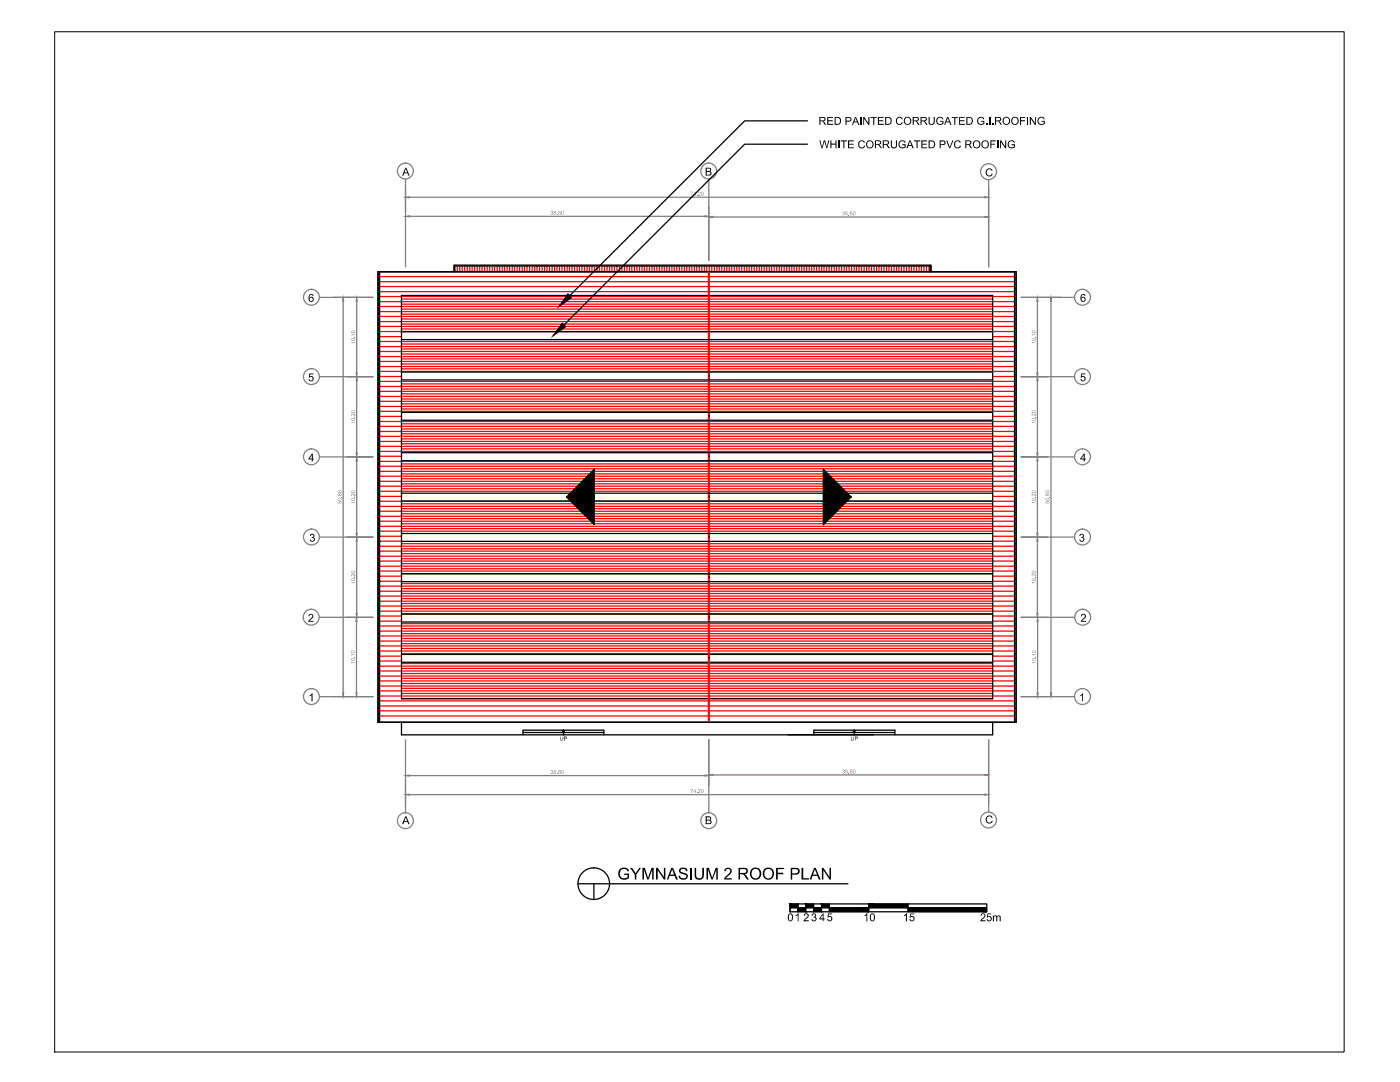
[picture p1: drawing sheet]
<svg xmlns="http://www.w3.org/2000/svg" width="279mm" height="216mm" viewBox="0 0 279 216" stroke-linecap="round" stroke-linejoin="round" font-family="sans-serif">
<!-- layer: draft -->
<g fill="none" stroke="#000" stroke-width=".25">
<path d="M75.4 54.2h127.4v89.9h-127.4zM75.5 54.3v89.8h127.3v-89.8M75.8 54.3v89.8M80.1 59h118v80.4h-118zM90.6 52.9h95.2M90.6 53.1v1.1M90.8 53.1h94.8M185.8 53.1v1.1M202.5 54.3v89.8M80.1 75.8h61.3M80.1 74.2h61.3M80.1 67.8h61.3"/>
<path d="M80.1 66.2h61.3M141.5 75.8h56.6M141.5 74.2h56.6M141.5 67.8h56.6M141.5 66.2h56.6M80.1 100h61.3M80.1 98.4h61.3M80.1 91.9h61.3M80.1 90.3h61.3M80.1 83.8h61.3M80.1 82.3h61.3M141.5 100h56.6"/>
<path d="M141.5 98.4h56.6M141.5 91.9h56.6M141.5 90.3h56.6M141.5 83.8h56.6M141.5 82.3h56.6M80.1 116.1h118M80.1 114.5h118M80.1 108h61.3M80.1 106.5h61.3M141.5 108h56.6M141.5 106.5h56.6M80.1 132.2h118"/>
<path d="M80.1 130.6h118M80.1 122.5h118M80.1 124.1h118M80.1 144.1v2.5h118v-2.5M104.4 146.6v-.9h16.1v.9M104.4 146.2h16.1M112.2 145.9l.3-.2v.9v-.9l.2 .2M162.4 146.6v-.9h16.2v.9M162.4 146.2h16.2M170.3 145.9l.2-.2v.9M170.5 145.7l.2 .2"/>
</g>
<!-- layer: WALL -->
<g fill="none" stroke="#f00" stroke-width=".25">
<path d="M75.8 59.2h65.6M75.8 58.2h65.6M75.8 57.2h65.6M75.8 56.2h65.6M75.8 55.2h65.6M80.1 59.7h61.3M91.3 53.1v1.1M91.8 53.1v1.1M92.2 53.1v1.1M92.7 53.1v1.1M93.2 53.1v1.1M93.8 53.1v1.1"/>
<path d="M94.2 53.1v1.1M94.7 53.1v1.1M95.2 53.1v1.1M95.7 53.1v1.1M96.2 53.1v1.1M96.7 53.1v1.1M97.2 53.1v1.1M97.7 53.1v1.1M98.2 53.1v1.1M98.7 53.1v1.1M99.2 53.1v1.1M99.7 53.1v1.1"/>
<path d="M100.2 53.1v1.1M100.7 53.1v1.1M101.2 53.1v1.1M101.7 53.1v1.1M102.2 53.1v1.1M102.7 53.1v1.1M103.2 53.1v1.1M103.7 53.1v1.1M104.2 53.1v1.1M104.7 53.1v1.1M105.2 53.1v1.1M105.7 53.1v1.1"/>
<path d="M106.2 53.1v1.1M106.7 53.1v1.1M107.2 53.1v1.1M107.7 53.1v1.1M108.2 53.1v1.1M108.7 53.1v1.1M109.2 53.1v1.1M109.7 53.1v1.1M110.2 53.1v1.1M110.7 53.1v1.1M111.2 53.1v1.1M111.7 53.1v1.1"/>
<path d="M112.2 53.1v1.1M112.7 53.1v1.1M113.2 53.1v1.1M113.7 53.1v1.1M114.2 53.1v1.1M114.7 53.1v1.1M115.2 53.1v1.1M115.6 53.1v1.1M116.1 53.1v1.1M116.7 53.1v1.1M117.2 53.1v1.1M117.6 53.1v1.1"/>
<path d="M118.1 53.1v1.1M118.6 53.1v1.1M119.2 53.1v1.1M119.6 53.1v1.1M120.1 53.1v1.1M120.6 53.1v1.1M121.1 53.1v1.1M121.7 53.1v1.1M122.1 53.1v1.1M122.6 53.1v1.1M123.1 53.1v1.1M123.6 53.1v1.1"/>
<path d="M124.1 53.1v1.1M124.6 53.1v1.1M125.1 53.1v1.1M125.6 53.1v1.1M126.1 53.1v1.1M126.6 53.1v1.1M127.1 53.1v1.1M127.6 53.1v1.1M128.1 53.1v1.1M128.6 53.1v1.1M129.1 53.1v1.1M129.6 53.1v1.1"/>
<path d="M130.1 53.1v1.1M130.6 53.1v1.1M131.1 53.1v1.1M131.6 53.1v1.1M132.1 53.1v1.1M132.6 53.1v1.1M133.1 53.1v1.1M133.6 53.1v1.1M134.1 53.1v1.1M134.6 53.1v1.1M135.1 53.1v1.1M135.6 53.1v1.1"/>
<path d="M136.1 53.1v1.1M136.6 53.1v1.1M137.1 53.1v1.1M137.6 53.1v1.1M138.1 53.1v1.1M138.6 53.1v1.1M139.1 53.1v1.1M139.6 53.1v1.1M140.1 53.1v1.1M140.6 53.1v1.1M141 53.1v1.1M141.4 54.3v89.4"/>
<path d="M141.5 54.3v89.4M141.5 59.7h56.6M141.5 59.2h61M141.5 58.2h61M141.5 57.2h61M141.5 56.2h61M141.5 55.2h61M141.5 53.1v90.6M142.1 53.1v1.1M142.6 53.1v1.1M143.1 53.1v1.1M143.5 53.1v1.1"/>
<path d="M144 53.1v1.1M144.6 53.1v1.1M145.1 53.1v1.1M145.5 53.1v1.1M146 53.1v1.1M146.5 53.1v1.1M147.1 53.1v1.1M147.5 53.1v1.1M148 53.1v1.1M148.5 53.1v1.1M149 53.1v1.1M149.5 53.1v1.1"/>
<path d="M150 53.1v1.1M150.5 53.1v1.1M151 53.1v1.1M151.5 53.1v1.1M152 53.1v1.1M152.5 53.1v1.1M153 53.1v1.1M153.5 53.1v1.1M154 53.1v1.1M154.5 53.1v1.1M155 53.1v1.1M155.5 53.1v1.1"/>
<path d="M156 53.1v1.1M156.5 53.1v1.1M157 53.1v1.1M157.5 53.1v1.1M158 53.1v1.1M158.5 53.1v1.1M159 53.1v1.1M159.5 53.1v1.1M160 53.1v1.1M160.5 53.1v1.1M161 53.1v1.1M161.5 53.1v1.1"/>
<path d="M162 53.1v1.1M162.5 53.1v1.1M163 53.1v1.1M163.5 53.1v1.1M164 53.1v1.1M164.5 53.1v1.1M165 53.1v1.1M165.5 53.1v1.1M166 53.1v1.1M166.5 53.1v1.1M166.9 53.1v1.1M167.5 53.1v1.1"/>
<path d="M168 53.1v1.1M168.5 53.1v1.1M168.9 53.1v1.1M169.4 53.1v1.1M170 53.1v1.1M170.5 53.1v1.1M170.9 53.1v1.1M171.4 53.1v1.1M171.9 53.1v1.1M172.5 53.1v1.1M173 53.1v1.1M173.4 53.1v1.1"/>
<path d="M173.9 53.1v1.1M174.4 53.1v1.1M174.9 53.1v1.1M175.4 53.1v1.1M175.9 53.1v1.1M176.4 53.1v1.1M176.9 53.1v1.1M177.4 53.1v1.1M177.9 53.1v1.1M178.4 53.1v1.1M178.9 53.1v1.1M179.4 53.1v1.1"/>
<path d="M179.9 53.1v1.1M180.4 53.1v1.1M180.9 53.1v1.1M181.4 53.1v1.1M181.9 53.1v1.1M182.4 53.1v1.1M182.9 53.1v1.1M183.4 53.1v1.1M183.9 53.1v1.1M184.4 53.1v1.1M184.9 53.1v1.1M185.4 53.1v1.1"/>
<path d="M75.8 79.1h65.6M75.8 78.1h65.6M75.8 77.1h65.6M75.8 76.1h65.6M75.8 74.1h65.6M75.8 73.1h65.6M75.8 72.1h65.6M75.8 71.1h65.6M75.8 70.1h65.6M75.8 69.2h65.6M75.8 68.1h65.6M75.8 66.2h65.6"/>
<path d="M75.8 65.1h65.6M75.8 64.2h65.6M75.8 63.1h65.6M75.8 62.2h65.6M75.8 61.2h65.6M75.8 60.2h65.6M75.8 75.1h4.3M75.8 67.2h4.3M80.1 79.6h61.3M80.1 78.6h61.3M80.1 77.6h61.3M80.1 76.6h61.3"/>
<path d="M80.1 73.6h61.3M80.1 72.6h61.3M80.1 71.6h61.3M80.1 70.6h61.3M80.1 69.6h61.3M80.1 68.7h61.3M80.1 65.6h61.3M80.1 64.7h61.3M80.1 63.7h61.3M80.1 62.7h61.3M80.1 61.7h61.3M80.1 60.7h61.3"/>
<path d="M141.5 67h.1M141.5 79.6h56.6M141.5 79.1h61M141.5 78.6h56.6M141.5 78.1h61M141.5 77.6h56.6M141.5 77.1h61M141.5 76.6h56.6M141.5 76.1h61M141.5 74.1h61M141.5 73.6h56.6M141.5 73.1h61"/>
<path d="M141.5 72.6h56.6M141.5 72.1h61M141.5 71.6h56.6M141.5 71.1h61M141.5 70.6h56.6M141.5 70.1h61M141.5 69.6h56.6M141.5 69.2h61M141.5 68.7h56.6M141.5 68.1h61M141.5 66.2h61M141.5 65.6h56.6"/>
<path d="M141.5 65.1h61M141.5 64.7h56.6M141.5 64.2h61M141.5 63.7h56.6M141.5 63.1h61M141.5 62.7h56.6M141.5 62.2h61M141.5 61.7h56.6M141.5 61.2h61M141.5 60.7h56.6M141.5 60.2h61M198.1 75.1h4.4"/>
<path d="M198.1 67.2h4.4M75.8 98h38.4M75.8 97h39.5M75.8 96h40.4M75.8 95h41.4M75.8 94.1h42.5M75.8 93h65.6M75.8 92.1h65.6M75.8 90.1h65.6M75.8 89.1h65.6M75.8 88.1h65.6M75.8 87.1h65.6"/>
<path d="M75.8 86.1h65.6M75.8 85.1h65.6M75.8 84.1h65.6M75.8 82.1h65.6M75.8 81.1h65.6M75.8 80.1h65.6M75.8 99h4.3M75.8 91h4.3M75.8 83.1h4.3M80.1 97.5h34.7M80.1 96.5h35.7M80.1 95.5h36.6"/>
<path d="M80.1 94.6h37.7M80.1 93.5h61.3M80.1 92.6h61.3M80.1 89.6h61.3M80.1 88.5h61.3M80.1 87.6h61.3M80.1 86.6h61.3M80.1 85.6h61.3M80.1 84.6h61.3M80.1 81.6h61.3M80.1 80.6h61.3M118.6 98h22.8"/>
<path d="M118.6 97.5h22.8M118.6 97h22.8M118.6 96.5h22.8M118.6 96h22.8M118.6 95.5h22.8M118.6 95h22.8M118.6 94.6h22.8M118.6 94.1h22.8M141.5 98h22.8M141.5 97.5h22.8M141.5 97h22.8M141.5 96.5h22.8"/>
<path d="M141.5 96h22.8M141.5 95.5h22.8M141.5 95h22.8M141.5 94.6h22.8M141.5 94.1h22.8M141.5 93.5h56.6M141.5 93h61M141.5 92.6h56.6M141.5 92.1h61M141.5 90.1h61M141.5 89.6h56.6M141.5 89.1h61"/>
<path d="M141.5 88.5h56.6M141.5 88.1h61M141.5 87.6h56.6M141.5 87.1h61M141.5 86.6h56.6M141.5 86.1h61M141.5 85.6h56.6M141.5 85.1h61M141.5 84.6h56.6M141.5 84.1h61M141.5 82.1h61M141.5 81.6h56.6"/>
<path d="M141.5 81.1h61M141.5 80.6h56.6M141.5 80.1h61M164.7 94.1h37.8M165.2 94.6h32.9M165.7 95h36.8M166.2 95.5h31.9M166.7 96h35.8M167.2 96.5h30.9M167.7 97h34.8M168.2 97.5h29.9M168.7 98h33.8"/>
<path d="M198.1 99h4.4M198.1 91h4.4M198.1 83.1h4.4M75.8 120h65.6M75.8 118.9h65.6M75.8 118h65.6M75.8 117h65.6M75.8 113.9h65.6M75.8 113h65.6M75.8 112h65.6M75.8 111h65.6M75.8 110h65.6"/>
<path d="M75.8 109h65.6M75.8 106h65.6M75.8 105h65.6M75.8 104h42.1M75.8 103h41.2M75.8 102h40.1M75.8 101h39.2M75.8 100h38.1M75.8 116h4.3M75.8 115h4.3M75.8 108h4.3M75.8 107h4.3"/>
<path d="M80.1 119.5h61.3M80.1 118.4h61.3M80.1 117.5h61.3M80.1 116.4h61.3M80.1 114.5h61.3M80.1 113.5h61.3M80.1 112.5h61.3M80.1 111.5h61.3M80.1 110.5h61.3M80.1 109.5h61.3M80.1 108.5h61.3M80.1 105.5h61.3"/>
<path d="M80.1 104.5h38.3M80.1 103.5h37.4M80.1 102.5h36.3M80.1 101.5h35.4M80.1 100.5h34.4M118.6 104.5h22.8M118.6 104h22.8M118.6 103.5h22.8M118.6 103h22.8M118.6 102.5h22.8M118.6 102h22.8M118.6 101.5h22.8"/>
<path d="M118.6 101h22.8M118.6 100.5h22.8M118.6 100h22.8M141.5 120h61M141.5 119.5h56.6M141.5 118.9h61M141.5 118.4h56.6M141.5 118h61M141.5 117.5h56.6M141.5 117h61M141.5 116.4h56.6M141.5 114.5h56.6"/>
<path d="M141.5 113.9h61M141.5 113.5h56.6M141.5 113h61M141.5 112.5h56.6M141.5 112h61M141.5 111.5h56.6M141.5 111h61M141.5 110.5h56.6M141.5 110h61M141.5 109.5h56.6M141.5 109h61M141.5 108.5h56.6"/>
<path d="M141.5 106h61M141.5 105.5h56.6M141.5 105h61M141.5 104.5h22.8M141.5 104h22.8M141.5 103.5h22.8M141.5 103h22.8M141.5 102.5h22.8M141.5 102h22.8M141.5 101.5h22.8M141.5 101h22.8M141.5 100.5h22.8"/>
<path d="M141.5 100h22.8M164.5 104.5h33.6M165 104h37.5M165.5 103.5h32.6M166 103h36.5M166.5 102.5h31.6M167 102h35.5M167.5 101.5h30.6M168 101h34.5M168.5 100.5h29.6M169 100h33.5M198.1 116h4.4"/>
<path d="M198.1 115h4.4M198.1 108h4.4M198.1 107h4.4M75.8 138.9h65.6M75.8 137.9h65.6M75.8 136.9h65.6M75.8 135.9h65.6M75.8 134.9h65.6M75.8 133.9h65.6M75.8 132.9h65.6M75.8 129.9h65.6M75.8 128.9h65.6"/>
<path d="M75.8 127.9h65.6M75.8 126.9h65.6M75.8 125.9h65.6M75.8 124.9h65.6M75.8 121.9h65.6M75.8 120.9h65.6M75.8 139.9h65.6M75.8 131.9h4.3M75.8 130.9h4.3M75.8 123.9h4.3M75.8 122.9h4.3M80.1 139.4h61.3"/>
<path d="M80.1 138.4h61.3M80.1 137.4h61.3M80.1 136.4h61.3M80.1 135.4h61.3M80.1 134.4h61.3M80.1 133.4h61.3M80.1 132.4h61.3M80.1 130.4h61.3M80.1 129.4h61.3M80.1 128.4h61.3M80.1 127.4h61.3M80.1 126.4h61.3"/>
<path d="M80.1 125.4h61.3M80.1 124.4h61.3M80.1 122.5h61.3M80.1 121.4h61.3M80.1 120.4h61.3M141.5 139.4h56.6M141.5 138.9h61M141.5 138.4h56.6M141.5 137.9h61M141.5 137.4h56.6M141.5 136.9h61M141.5 136.4h56.6"/>
<path d="M141.5 135.9h61M141.5 135.4h56.6M141.5 134.9h61M141.5 134.4h56.6M141.5 133.9h61M141.5 133.4h56.6M141.5 132.9h61M141.5 132.4h56.6M141.5 130.4h56.6M141.5 129.9h61M141.5 129.4h56.6M141.5 128.9h61"/>
<path d="M141.5 128.4h56.6M141.5 127.9h61M141.5 127.4h56.6M141.5 126.9h61M141.5 126.4h56.6M141.5 125.9h61M141.5 125.4h56.6M141.5 124.9h61M141.5 124.4h56.6M141.5 122.5h56.6M141.5 121.9h61M141.5 121.4h56.6"/>
<path d="M141.5 120.9h61M141.5 120.4h56.6M141.5 139.9h61M198.1 131.9h4.4M198.1 130.9h4.4M198.1 123.9h4.4M198.1 122.9h4.4M75.8 142.9h65.6M75.8 141.8h65.6M75.8 140.9h65.6M141.5 142.9h61M141.5 141.8h61"/>
<path d="M141.5 140.9h61"/>
</g>
<!-- layer: draft -->
<g fill="#000">
<path d="M111.8 147l.1 .4a.22 .22 0 0 0 .2 .3 .22 .22 0 0 0 .2-.3v-.4l.1 .4a.3 .3 0 0 1-.3 .4 .3 .3 0 0 1-.3-.4zM169.8 147l.1 .5a.21 .21 0 0 0 .2 .2 .21 .21 0 0 0 .2-.3v-.4l.1 .4a.3 .3 0 0 1-.3 .4 .3 .3 0 0 1-.3-.4z"/>
<path d="M112.6 147h.2a.24 .24 0 0 1 .3 .2 .24 .24 0 0 1-.3 .2h-.1v.4h-.1zM112.7 147.1v.2h.3v-.2z"/>
<path d="M170.6 147h.3a.24 .24 0 0 1 .3 .2 .24 .24 0 0 1-.3 .2h-.2l-.1 .4zM170.7 147.1v.2h.4v-.2z"/>
</g>
<!-- layer: 0 -->
<path d="M90.6 52.9v1.3M90.8 53.1v1.1M185.6 53.1v1.1M185.8 52.9v1.3" fill="none" stroke="#000" stroke-width=".25"/>
<!-- layer: WALL -->
<path d="M141.5 75h.1M113.1 99.2l5.5-5.5v11zM141.5 99.2h.1M141.5 91.1h.1M141.5 83.1h.1M164.3 93.7l5.5 5.5-5.5 5.5zM141.5 115.3h.1M141.5 107.2h.1M141.5 131.4h.1M141.5 123.3h.1" fill="none" stroke="#000" stroke-width=".25"/>
<g fill="#000" stroke="#000" stroke-width=".2">
<path d="M118.6 93.7l-5.5 5.5h5.5zM113.1 99.2h5.5v5.5z"/>
<path d="M164.3 93.7v5.5h5.5zM164.3 99.2h5.5l-5.5 5.5z"/>
</g>
<!-- layer: DIM -->
<path d="M80.9 41.2v12M81.7 43.2h59M141.5 41.2v10.7" fill="none" stroke="#808080" stroke-width=".25"/>
<g fill="#808080" stroke="#808080" stroke-width=".2">
<path d="M80.9 43.2l.8-.2v.3z"/>
<path d="M140.7 43l.8 .2-.8 .1z"/>
</g>
<g fill="#808080">
<path d="M109.9 42.1a.21 .21 0 0 1 .3 0 .21 .21 0 0 1 0 .3h.1a.24 .24 0 0 1-.1 .4 .24 .24 0 0 1-.3-.2h.1a.17 .17 0 0 0 .2 .2 .17 .17 0 0 0 .1-.3 .17 .17 0 0 0-.2-.1l.2-.2-.2-.1-.1 .2z"/>
<path d="M111.2 42.7v.1z"/>
<path d="M110.5 42.1a.22 .22 0 0 1 .4 0 .22 .22 0 0 1 0 .3 .24 .24 0 0 1 .1 .4 .24 .24 0 0 1-.4 0 .24 .24 0 0 1 0-.4zM110.6 42.3a.12 .12 0 0 0 .2 0 .12 .12 0 0 0-.2 0zM110.6 42.6a.16 .16 0 0 0 .3 0 .16 .16 0 0 0-.3 0z"/>
<path d="M111.4 42.2l.4-.1 .1 .1a.22 .22 0 0 0-.3 0 .22 .22 0 0 0-.1 .2h.1a.26 .26 0 0 1 .3 .3 .26 .26 0 0 1-.4 .2 .26 .26 0 0 1-.1-.5zM111.5 42.6a.16 .16 0 0 0 .3 0 .16 .16 0 0 0-.3 0z"/>
<path d="M112.1 42.1a.35 .35 0 0 1 .4 .3 .35 .35 0 0 1-.4 .4zM112.2 42.1l-.1 .3a.2 .2 0 0 0 .1 .3 .2 .2 0 0 0 .2-.2v-.3z"/>
</g>
<path d="M141.5 41.3v10.6M142.3 43.3h54.2M197.3 41.3v11.9" fill="none" stroke="#808080" stroke-width=".25"/>
<g fill="#808080" stroke="#808080" stroke-width=".2">
<path d="M196.5 43.2l.8 .1-.8 .1z"/>
<path d="M141.5 43.3l.8-.1v.2z"/>
</g>
<g fill="#808080">
<path d="M168.1 42.3v-.1a.22 .22 0 0 1 .4 0 .22 .22 0 0 1-.1 .3h.1a.24 .24 0 0 1-.1 .4 .24 .24 0 0 1-.3-.2 .18 .18 0 0 0 .3 .2 .18 .18 0 0 0-.1-.3v-.1l.1-.1v-.1l-.2 .1z"/>
<path d="M168.8 42.2h.3l-.2 .1v.2a.26 .26 0 0 1 .3 .2 .26 .26 0 0 1-.2 .3 .26 .26 0 0 1-.3-.3 .22 .22 0 0 0 .3 .2 .22 .22 0 0 0 .1-.3h-.4z"/>
<path d="M169.4 42.9v.1z"/>
<path d="M169.6 42.3h.1a.17 .17 0 0 1 .1-.1 .17 .17 0 0 1 .2 .2 .18 .18 0 0 0-.3-.1 .18 .18 0 0 0 0 .3v-.1a.24 .24 0 0 1 .4 .1 .24 .24 0 0 1-.2 .4 .24 .24 0 0 1-.3-.3zM169.7 42.7a.2 .2 0 0 0 .4 0 .2 .2 0 0 0-.4 0z"/>
<path d="M170.3 42.3v-.1a.35 .35 0 0 1 .4 .4 .35 .35 0 0 1-.4 .3zM170.4 42.2l-.1 .3a.2 .2 0 0 0 0 .3 .2 .2 0 0 0 .3 0v-.4z"/>
</g>
<path d="M80.9 37.4v4.8M81.7 39.4h114.8M197.3 37.4v15.8" fill="none" stroke="#808080" stroke-width=".25"/>
<g fill="#808080" stroke="#808080" stroke-width=".2">
<path d="M196.5 39.2l.8 .2-.8 .1z"/>
<path d="M80.9 39.4l.8-.2v.3z"/>
</g>
<g fill="#808080">
<path d="M137.8 38.3h.5l-.3 .8-.1-.2 .3-.6z"/>
<path d="M139.1 38.9l.1 .2z"/>
<path d="M139.3 38.3h.1a.27 .27 0 0 1 .4 .1 .27 .27 0 0 1-.2 .4l-.2 .1h.4v.2h-.5l.3-.4a.2 .2 0 0 0 .1-.2 .2 .2 0 0 0-.2-.2l-.2 .2z"/>
<path d="M138.7 38.3l.1 .5h.1l-.1 .3-.1-.3h-.3zM138.7 38.4l-.2 .4h.2z"/>
<path d="M140 38.3a.37 .37 0 0 1 .5 .3 .37 .37 0 0 1-.4 .5l-.2-.2zM140.1 38.3l-.1 .3a.22 .22 0 0 0 0 .3 .22 .22 0 0 0 .3 0 .22 .22 0 0 0 0-.3v-.3z"/>
</g>
<g fill="none" stroke="#808080" stroke-width=".25">
<path d="M80.9 35.7v5.5M141.5 35.7v5.5M197.3 35.8v5.5M203.8 139h5.3M203.8 123.2h5.3M207.1 124v14.2"/>
<circle cx="80.9" cy="34.1" r="1.59"/>
<circle cx="141.4" cy="34.1" r="1.59"/>
<circle cx="197.3" cy="34.3" r="1.59"/>
<circle cx="216" cy="59.3" r="1.59"/>
<circle cx="216" cy="75.1" r="1.59"/>
<circle cx="216" cy="91.2" r="1.59"/>
<circle cx="216" cy="107.2" r="1.59"/>
<circle cx="216" cy="139" r="1.59"/>
<circle cx="216.1" cy="123.2" r="1.59"/>
</g>
<!-- layer: draft -->
<g fill="#000">
<path d="M196.8 33.9l.5-.3h.4l.3 .3 .1 .2h-.2l-.1-.2-.5-.1-.3 .1-.1 .4 .1 .6 .3 .1h.4l.2-.3h.2l-.2 .4-.7 .1-.3-.2-.2-.5zM215.8 74.5h.8v.2h-.6l-.1 .4 .5-.1 .2 .3v.5l-.2 .3-.6-.1-.2-.3h.2a.34 .34 0 0 0 .5 .1 .34 .34 0 0 0 .1-.5 .34 .34 0 0 0-.5 0h-.2zM215.6 106.6l.4-.1 .4 .3-.3 .4 .3 .1v.3l-.2 .4-.5 .1-.3-.4 .2-.1 .2 .3a.32 .32 0 0 0 .4-.3 .32 .32 0 0 0-.4-.3v-.1a.26 .26 0 0 0 .3-.3 .26 .26 0 0 0-.3-.2 .26 .26 0 0 0-.2 .3l-.2-.1zM215.6 138.7l.5-.4v1.6h-.1v-1.2l-.4 .2zM215.8 122.6l.6-.1 .3 .2v.5l-.7 .7h.7v.2h-1l.8-1a.3 .3 0 0 0-.2-.4 .3 .3 0 0 0-.4 .3h-.2z"/>
<path d="M80.9 33.5h.2l.6 1.5h-.2l-.2-.4h-.6l-.2 .4h-.3zM81 33.6l-.3 .8h.6z"/>
<path d="M140.8 33.5h1l.1 .2-.1 .5a.44 .44 0 0 1 .2 .6 .44 .44 0 0 1-.6 .2h-.6zM141 33.6v.5h.4a.27 .27 0 0 0 .4-.3 .27 .27 0 0 0-.5-.2zM141 34.3v.6h.5a.29 .29 0 0 0 .3-.3 .29 .29 0 0 0-.4-.3z"/>
<path d="M215.8 58.8l.6-.1 .2 .3h-.2a.35 .35 0 0 0-.5-.1 .35 .35 0 0 0-.1 .5l.3-.2 .5 .2v.5l-.1 .3h-.6l-.2-.3-.1-.7zM215.8 59.7a.35 .35 0 0 0 .7 0 .35 .35 0 0 0-.7 0z"/>
<path d="M216.3 90.5h.2v1h.2v.2h-.2v.4h-.2v-.4h-.7zM216.3 90.8l-.5 .7h.5z"/>
</g>
<!-- layer: DIM -->
<g fill="#808080" stroke="#808080" stroke-width=".2">
<path d="M207 138.2h.2l-.1 .8z"/>
<path d="M207.1 123.2l.1 .8h-.2z"/>
</g>
<g fill="#808080">
<path d="M206 132.1l.8 .1h-.7l.1 .2z"/>
<path d="M206.7 131.1l.1 .1z"/>
<path d="M206 130.6l.8 .1h-.7l.1 .2z"/>
<path d="M206 131.5l.5-.2a.3 .3 0 0 1 .2 .5 .3 .3 0 0 1-.5 0h-.2zM206.1 131.5a.28 .28 0 0 0 .1 .3 .28 .28 0 0 0 .4-.1 .23 .23 0 0 0 0-.3 .23 .23 0 0 0-.4 0z"/>
<path d="M206 129.9l.5-.1a.29 .29 0 0 1 .3 .4 .29 .29 0 0 1-.5 .1l-.3-.1zM206.1 129.9a.28 .28 0 0 0 .1 .3 .28 .28 0 0 0 .4 0 .23 .23 0 0 0 0-.3 .23 .23 0 0 0-.4 0z"/>
</g>
<path d="M203.8 107.2h5.2M207 108v14.4M203.8 123.2h5.2" fill="none" stroke="#808080" stroke-width=".25"/>
<g fill="#808080" stroke="#808080" stroke-width=".2">
<path d="M206.9 122.4h.3l-.2 .8z"/>
<path d="M207 107.2l.2 .8h-.3z"/>
</g>
<g fill="#808080">
<path d="M205.9 116.2l.8 .1h-.6v.1z"/>
<path d="M206.6 115.2l.1 .1z"/>
<path d="M205.9 114.6l.3-.1 .4 .4 .1-.4v.5l-.4-.2a.17 .17 0 0 0-.2-.2 .17 .17 0 0 0-.1 .1 .17 .17 0 0 0 .1 .2h-.2z"/>
<path d="M205.9 115.5l.4-.1a.3 .3 0 0 1 .4 .4 .3 .3 0 0 1-.5 .1l-.3-.1zM206 115.6a.33 .33 0 0 0 .3 .2 .33 .33 0 0 0 .3-.1l-.1-.2z"/>
<path d="M206 113.9h.3a.3 .3 0 0 1 .4 .3 .3 .3 0 0 1-.5 .2h-.1a.27 .27 0 0 1-.2-.2 .27 .27 0 0 1 .1-.3zM206 114a.33 .33 0 0 0 .3 .3 .33 .33 0 0 0 .3-.1l-.1-.2z"/>
</g>
<path d="M203.8 91.2h5.2M207 92v14.4M203.8 107.2h5.2" fill="none" stroke="#808080" stroke-width=".25"/>
<g fill="#808080" stroke="#808080" stroke-width=".2">
<path d="M206.9 106.4h.3l-.2 .8z"/>
<path d="M207 91.2l.2 .8h-.3z"/>
</g>
<g fill="#808080">
<path d="M205.9 100.2l.8 .1h-.6v.1z"/>
<path d="M206.6 99.2l.1 .1z"/>
<path d="M205.9 98.6l.3-.1 .4 .4 .1-.4v.5l-.4-.3a.17 .17 0 0 0-.2-.1 .17 .17 0 0 0-.1 .1 .17 .17 0 0 0 .1 .2h-.2z"/>
<path d="M206 99.5l.3-.1a.3 .3 0 0 1 .4 .4 .3 .3 0 0 1-.5 .1h-.1a.27 .27 0 0 1-.2-.1 .27 .27 0 0 1 .1-.3zM206 99.6a.33 .33 0 0 0 .3 .2 .33 .33 0 0 0 .3-.1l-.1-.2z"/>
<path d="M206 97.9h.5a.28 .28 0 0 1 .2 .4 .28 .28 0 0 1-.4 .1h-.2a.27 .27 0 0 1-.2-.2 .27 .27 0 0 1 .1-.3zM206 98a.33 .33 0 0 0 .3 .3 .33 .33 0 0 0 .3-.1l-.1-.2z"/>
</g>
<path d="M203.8 75.2h5.2M207 76v14.4M203.8 91.2h5.2" fill="none" stroke="#808080" stroke-width=".25"/>
<g fill="#808080" stroke="#808080" stroke-width=".2">
<path d="M206.9 90.4h.3l-.2 .8z"/>
<path d="M207 75.2l.2 .8h-.3z"/>
</g>
<g fill="#808080">
<path d="M205.9 84.2l.8 .1h-.6v.1z"/>
<path d="M206.6 83.2l.1 .1z"/>
<path d="M205.9 82.6l.3-.1 .4 .4 .1-.4v.5l-.4-.3a.17 .17 0 0 0-.2-.1 .17 .17 0 0 0-.1 .1 .17 .17 0 0 0 .1 .2 .2 .2 0 0 1-.2 0 .2 .2 0 0 1 0-.3z"/>
<path d="M206 83.5l.5-.1a.28 .28 0 0 1 .2 .4 .28 .28 0 0 1-.4 .1h-.2a.27 .27 0 0 1-.2-.1 .27 .27 0 0 1 .1-.3zM206 83.6a.33 .33 0 0 0 .3 .2 .33 .33 0 0 0 .3-.1l-.1-.2z"/>
<path d="M206 81.9h.5a.28 .28 0 0 1 .2 .4 .28 .28 0 0 1-.4 .1h-.2a.27 .27 0 0 1-.2-.2 .27 .27 0 0 1 .1-.3zM206.1 82l-.1 .2 .2 .1a.2 .2 0 0 0 .3 0 .2 .2 0 0 0 0-.3z"/>
</g>
<path d="M203.8 59.3h5.2M203.8 75.2h5.2M207 60.1v14.3" fill="none" stroke="#808080" stroke-width=".25"/>
<g fill="#808080" stroke="#808080" stroke-width=".2">
<path d="M206.9 74.4h.3l-.2 .8z"/>
<path d="M207 59.3l.2 .8h-.3z"/>
</g>
<g fill="#808080">
<path d="M205.9 68.3l.8 .1h-.6v.1z"/>
<path d="M206.6 67.2l.1 .1z"/>
<path d="M205.9 66.7l.8 .1h-.6v.2z"/>
<path d="M205.9 67.6l.6-.1a.28 .28 0 0 1 .2 .4 .28 .28 0 0 1-.4 .1h-.1a.28 .28 0 0 1-.3-.1 .28 .28 0 0 1 0-.3zM206 67.6a.3 .3 0 0 0 .3 .3 .3 .3 0 0 0 .3-.2z"/>
<path d="M205.9 66.1l.6-.1a.28 .28 0 0 1 .2 .4 .28 .28 0 0 1-.4 .1h-.1a.28 .28 0 0 1-.3-.1 .28 .28 0 0 1 0-.3zM206 66.1a.3 .3 0 0 0 .3 .3 .3 .3 0 0 0 .3-.2z"/>
</g>
<path d="M203.8 59.3h7.9M209.7 60.1v78.1M203.8 139h7.9" fill="none" stroke="#808080" stroke-width=".25"/>
<g fill="#808080" stroke="#808080" stroke-width=".2">
<path d="M209.6 138.2h.3l-.2 .8z"/>
<path d="M209.7 59.3l.2 .8h-.3z"/>
</g>
<g fill="#808080">
<path d="M208.6 100l.1 .3h.2a.25 .25 0 0 1 .2-.3 .25 .25 0 0 1 .3 .2 .25 .25 0 0 1-.2 .3 .19 .19 0 0 0 .2-.3 .19 .19 0 0 0-.3-.1 .19 .19 0 0 0-.1 .3h-.4z"/>
<path d="M209.3 99.1l.1 .1z"/>
<path d="M208.6 99.5l.2-.1h.4a.27 .27 0 0 1 .2 .4 .27 .27 0 0 1-.4 .1l-.4-.1zM208.8 99.5a.28 .28 0 0 0 .1 .3 .28 .28 0 0 0 .4-.1 .26 .26 0 0 0-.1-.3 .26 .26 0 0 0-.3 .1z"/>
<path d="M208.6 98.6l.3-.1 .1 .1a.25 .25 0 0 1 .4-.1 .25 .25 0 0 1 0 .4 .25 .25 0 0 1-.4-.1 .21 .21 0 0 1-.3 .1 .21 .21 0 0 1-.1-.3zM208.7 98.7a.11 .11 0 0 0 .2 0 .11 .11 0 0 0-.2 0zM209.1 98.7a.14 .14 0 0 0 .2 0 .14 .14 0 0 0-.2 0z"/>
<path d="M208.6 98l.2-.1h.4a.27 .27 0 0 1 .2 .4 .27 .27 0 0 1-.4 .1l-.4-.2zM208.8 98a.28 .28 0 0 0 .1 .3 .28 .28 0 0 0 .4-.1 .26 .26 0 0 0-.1-.3 .26 .26 0 0 0-.3 0z"/>
</g>
<path d="M209 59.3h5.5M209 75.2h5.5M209 91.2h5.5M209 107.2h5.5M80.9 147.6v9.1M81.7 154.8h59M141.5 147.6v9.1" fill="none" stroke="#808080" stroke-width=".25"/>
<g fill="#808080" stroke="#808080" stroke-width=".2">
<path d="M80.9 154.8l.8-.2v.3z"/>
<path d="M140.7 154.6l.8 .2-.8 .1z"/>
</g>
<g fill="#808080">
<path d="M109.9 153.8a.21 .21 0 0 1 .4-.1 .21 .21 0 0 1-.1 .3l.1 .1a.21 .21 0 0 1-.1 .4 .21 .21 0 0 1-.2-.3 .17 .17 0 0 0 .2 .2 .17 .17 0 0 0 .1-.2 .17 .17 0 0 0-.2-.1l.1-.3z"/>
<path d="M111.2 154.3v.2z"/>
<path d="M110.5 153.7a.23 .23 0 0 1 .4 0 .23 .23 0 0 1 0 .3 .23 .23 0 0 1 0 .4 .23 .23 0 0 1-.3 0 .23 .23 0 0 1 0-.4zM110.6 153.9a.15 .15 0 0 0 .3 0 .15 .15 0 0 0-.3 0zM110.6 154.2a.17 .17 0 0 0 .3 0 .17 .17 0 0 0-.3 0z"/>
<path d="M111.4 153.7a.18 .18 0 0 1 .3-.1 .18 .18 0 0 1 .1 .3 .18 .18 0 0 0-.3-.1 .18 .18 0 0 0 0 .2 .27 .27 0 0 1 .4 .2 .27 .27 0 0 1-.3 .3 .27 .27 0 0 1-.2-.4zM111.5 154.2a.2 .2 0 0 0 .4 0 .2 .2 0 0 0-.4 0z"/>
<path d="M112 153.7h.1a.37 .37 0 0 1 .4 .3 .37 .37 0 0 1-.2 .5l-.3-.3zM112.2 153.7l-.1 .3a.25 .25 0 0 0 0 .3 .25 .25 0 0 0 .3 0v-.5z"/>
</g>
<path d="M141.5 147.6v9M142.3 154.6h54.2M197.3 147.6v9" fill="none" stroke="#808080" stroke-width=".25"/>
<g fill="#808080" stroke="#808080" stroke-width=".2">
<path d="M196.5 154.5l.8 .1-.8 .2z"/>
<path d="M141.5 154.6l.8-.1v.3z"/>
</g>
<g fill="#808080">
<path d="M168.1 153.7a.21 .21 0 0 1 .4-.1 .21 .21 0 0 1-.1 .3 .24 .24 0 0 1 .1 .4 .24 .24 0 0 1-.4-.2h.1a.16 .16 0 0 0 .1 .2 .16 .16 0 0 0 .2-.2 .16 .16 0 0 0-.1-.1l-.1-.1 .1-.1v-.1z"/>
<path d="M168.8 153.5h.3l-.2 .1v.2a.27 .27 0 0 1 .3 .2 .27 .27 0 0 1-.2 .3 .27 .27 0 0 1-.3-.2h.1a.18 .18 0 0 0 .2 .1 .18 .18 0 0 0 0-.3 .18 .18 0 0 0-.2 .1z"/>
<path d="M169.4 154.2v.1z"/>
<path d="M169.7 153.6a.18 .18 0 0 1 .2-.1 .18 .18 0 0 1 .1 .2 .18 .18 0 0 0-.3-.1 .18 .18 0 0 0 0 .3 .28 .28 0 0 1 .4 .2 .28 .28 0 0 1-.3 .3 .28 .28 0 0 1-.2-.4zM169.7 154.1a.16 .16 0 0 0 .3 0 .16 .16 0 0 0-.3 0z"/>
<path d="M170.3 153.6a.38 .38 0 0 1 .4 .3 .38 .38 0 0 1-.2 .4l-.3-.2zM170.4 153.6l-.1 .3a.2 .2 0 0 0 0 .3 .2 .2 0 0 0 .3-.2v-.3z"/>
</g>
<path d="M80.9 155.7v4.8M81.7 158.6h114.8M197.3 147.6v12.9" fill="none" stroke="#808080" stroke-width=".25"/>
<g fill="#808080" stroke="#808080" stroke-width=".2">
<path d="M196.5 158.4l.8 .2-.8 .1z"/>
<path d="M80.9 158.6l.8-.2v.3z"/>
</g>
<g fill="#808080">
<path d="M137.8 157.5h.5l-.3 .7-.1-.1 .3-.5z"/>
<path d="M139.1 158.1l.1 .1z"/>
<path d="M139.3 157.6l.1-.1a.28 .28 0 0 1 .4 .1 .28 .28 0 0 1-.2 .4l-.2 .1 .4 .1h-.5l.3-.3a.18 .18 0 0 0 .1-.2 .18 .18 0 0 0-.2-.1l-.2 .1z"/>
<path d="M138.7 157.5l.1 .5h.1l-.1 .2-.1-.1h-.3zM138.7 157.6l-.2 .4h.2z"/>
<path d="M139.9 157.6h.1a.34 .34 0 0 1 .5 .1 .34 .34 0 0 1-.2 .5 .35 .35 0 0 1-.4-.1 .35 .35 0 0 1 0-.4zM140.1 157.6l-.1 .1a.21 .21 0 0 0 0 .4 .21 .21 0 0 0 .3-.1v-.4z"/>
</g>
<g fill="none" stroke="#808080" stroke-width=".25">
<path d="M69.2 123.2h5.3M69.2 139h5.3M71.1 124v14.2M209 123.2h5.5M80.9 156.7v5.5M141.5 156.7v5.5M197.3 156.6v5.5"/>
<circle cx="62.2" cy="59.3" r="1.59"/>
<circle cx="62.2" cy="75.1" r="1.59"/>
<circle cx="62.2" cy="91.2" r="1.59"/>
<circle cx="62.2" cy="107.2" r="1.59"/>
<circle cx="62.1" cy="123.2" r="1.59"/>
<circle cx="62.2" cy="139" r="1.59"/>
<circle cx="80.9" cy="163.8" r="1.59"/>
<circle cx="141.4" cy="163.8" r="1.59"/>
<circle cx="197.3" cy="163.6" r="1.59"/>
</g>
<!-- layer: draft -->
<g fill="#000">
<path d="M61.8 74.5h.8v.2h-.7l-.1 .4h.6l.2 .2v.5l-.3 .3h-.4l-.3-.4 .2-.1 .1 .3a.34 .34 0 0 0 .5-.4 .34 .34 0 0 0-.6-.2h-.2zM61.9 106.7l.3-.2h.2a.35 .35 0 0 1 .4 .3 .35 .35 0 0 1-.2 .4l.2 .2v.5l-.3 .2h-.3l-.4-.3v-.1h.2a.31 .31 0 0 0 .4 .2 .31 .31 0 0 0 .2-.4 .31 .31 0 0 0-.4-.2v-.1a.27 .27 0 0 0 .4-.2 .27 .27 0 0 0-.3-.3 .27 .27 0 0 0-.3 .3l-.2-.1zM61.8 138.7l.6-.4v1.6h-.2v-1.2l-.4 .2zM61.6 122.7l.3-.2 .6 .2v.5l-.7 .7h.8v.2h-1.1l.8-1a.29 .29 0 0 0-.2-.4 .29 .29 0 0 0-.3 .3h-.3zM196.8 163l.5-.3h.3l.4 .3 .1 .2h-.2l-.2-.3h-.5l-.3 .5 .1 .5 .3 .3h.3l.3-.4h.2l-.3 .5h-.6l-.3-.2-.2-.5z"/>
<path d="M61.8 58.8l.5-.1 .3 .3h-.2a.31 .31 0 0 0-.4-.2 .31 .31 0 0 0-.2 .5v.1l.2-.2 .6 .2v.5l-.2 .3h-.5l-.3-.3v-.7zM61.8 59.7a.35 .35 0 0 0 .7 0 .35 .35 0 0 0-.7 0z"/>
<path d="M62.3 90.5h.1v1h.2v.2h-.2v.4h-.2v-.4h-.7zM62.2 90.8l-.4 .7h.4z"/>
<path d="M80.9 162.9h.2l.6 1.6h-.2l-.2-.5h-.6l-.2 .5h-.3zM81 163.1l-.3 .7h.6z"/>
<path d="M140.8 162.9h.9a.39 .39 0 0 1 .2 .4 .39 .39 0 0 1-.2 .3l.3 .3-.1 .5-1.1 .1zM141 163.1v.5h.5a.26 .26 0 0 0 .3-.4 .26 .26 0 0 0-.5-.1zM141 163.7v.6h.4a.29 .29 0 0 0 .4-.3 .29 .29 0 0 0-.4-.3z"/>
</g>
<!-- layer: DIM -->
<g fill="#808080" stroke="#808080" stroke-width=".2">
<path d="M71 138.2h.3l-.2 .8z"/>
<path d="M71.1 123.2l.2 .8h-.3z"/>
</g>
<g fill="#808080">
<path d="M70 132.1l.8 .1h-.6v.2z"/>
<path d="M70.7 131.1l.1 .1z"/>
<path d="M70 130.6l.8 .1h-.6v.2z"/>
<path d="M70 131.5l.6-.2a.28 .28 0 0 1 .2 .4 .28 .28 0 0 1-.4 .2l-.4-.2zM70.1 131.5a.24 .24 0 0 0 .1 .3 .24 .24 0 0 0 .3 0l.1-.1a.21 .21 0 0 0 0-.3 .21 .21 0 0 0-.3 0z"/>
<path d="M70 129.9l.6-.1a.31 .31 0 0 1 .1 .5 .31 .31 0 0 1-.5 0l-.2-.1zM70.1 130a.24 .24 0 0 0 .2 .3 .24 .24 0 0 0 .3-.1 .21 .21 0 0 0 0-.3 .21 .21 0 0 0-.3 0z"/>
</g>
<path d="M69.2 107.2h5.3M71.2 108v14.4M69.2 123.2h5.3" fill="none" stroke="#808080" stroke-width=".25"/>
<g fill="#808080" stroke="#808080" stroke-width=".2">
<path d="M71.1 122.4h.2l-.1 .8z"/>
<path d="M71.2 107.2l.1 .8h-.2z"/>
</g>
<g fill="#808080">
<path d="M70.1 116.2l.8 .1h-.6l.1 .1h-.1z"/>
<path d="M70.8 115.2l.1 .1z"/>
<path d="M70.1 114.6l.3-.1 .4 .4v-.4h.1v.5l-.4-.2a.16 .16 0 0 0-.2-.2 .16 .16 0 0 0-.1 .2 .16 .16 0 0 0 .1 .1l-.1 .1-.1-.1z"/>
<path d="M70.1 115.6l.4-.2a.29 .29 0 0 1 .4 .4 .29 .29 0 0 1-.5 .1l-.3-.1zM70.2 115.6a.28 .28 0 0 0 .2 .3 .28 .28 0 0 0 .3-.1 .23 .23 0 0 0-.1-.3 .23 .23 0 0 0-.3 .1z"/>
<path d="M70.1 114l.4-.1a.29 .29 0 0 1 .4 .3 .29 .29 0 0 1-.5 .2l-.3-.2zM70.2 114a.28 .28 0 0 0 .2 .3 .28 .28 0 0 0 .3 0 .23 .23 0 0 0 0-.3 .23 .23 0 0 0-.4 0z"/>
</g>
<path d="M69.2 91.2h5.3M71.2 92v14.4M69.2 107.2h5.3" fill="none" stroke="#808080" stroke-width=".25"/>
<g fill="#808080" stroke="#808080" stroke-width=".2">
<path d="M71.1 106.4h.2l-.1 .8z"/>
<path d="M71.2 91.2l.1 .8h-.2z"/>
</g>
<g fill="#808080">
<path d="M70.1 100.2l.8 .1h-.6l.1 .1h-.1z"/>
<path d="M70.8 99.2l.1 .1z"/>
<path d="M70.1 98.6l.4-.1 .3 .4v-.4h.1v.5l-.3-.2a.2 .2 0 0 0-.2-.2 .2 .2 0 0 0-.2 .3l.1 .1-.2-.1z"/>
<path d="M70.1 99.6l.4-.2a.29 .29 0 0 1 .4 .4 .29 .29 0 0 1-.5 .1l-.3-.1zM70.2 99.6a.3 .3 0 0 0 .2 .3 .3 .3 0 0 0 .3-.1 .29 .29 0 0 0-.1-.3 .29 .29 0 0 0-.4 .1z"/>
<path d="M70.1 98l.4-.1a.29 .29 0 0 1 .4 .3 .29 .29 0 0 1-.5 .2l-.3-.2zM70.2 98a.3 .3 0 0 0 .2 .3 .3 .3 0 0 0 .3 0 .29 .29 0 0 0-.1-.4 .29 .29 0 0 0-.4 .1z"/>
</g>
<path d="M69.2 75.2h5.3M71.2 76v14.4M69.2 91.2h5.3" fill="none" stroke="#808080" stroke-width=".25"/>
<g fill="#808080" stroke="#808080" stroke-width=".2">
<path d="M71.1 90.4h.2l-.1 .8z"/>
<path d="M71.2 75.2l.1 .8h-.2z"/>
</g>
<g fill="#808080">
<path d="M70.1 84.2l.8 .1h-.6l.1 .1h-.1z"/>
<path d="M70.8 83.2l.1 .1z"/>
<path d="M70.1 82.6l.4-.1 .3 .4v-.4h.1v.5l-.3-.1a.23 .23 0 0 0-.2-.3 .23 .23 0 0 0-.2 .2l.1 .2-.2-.1z"/>
<path d="M70.1 83.6l.4-.2a.29 .29 0 0 1 .4 .3 .29 .29 0 0 1-.5 .2l-.3-.1zM70.2 83.6a.28 .28 0 0 0 .2 .2 .28 .28 0 0 0 .3 0 .23 .23 0 0 0 0-.3 .23 .23 0 0 0-.4 0z"/>
<path d="M70.1 82l.4-.1a.29 .29 0 0 1 .4 .3 .29 .29 0 0 1-.5 .2 .28 .28 0 0 1-.3-.1 .28 .28 0 0 1 0-.3zM70.2 82l.1 .3h.2a.19 .19 0 0 0 .3-.1 .19 .19 0 0 0-.1-.2 .19 .19 0 0 0-.2 0z"/>
</g>
<path d="M69.2 59.3h5.3M69.2 75.2h5.3M71.2 60.1v14.3" fill="none" stroke="#808080" stroke-width=".25"/>
<g fill="#808080" stroke="#808080" stroke-width=".2">
<path d="M71.1 74.4h.2l-.1 .8z"/>
<path d="M71.2 59.3l.1 .8h-.2z"/>
</g>
<g fill="#808080">
<path d="M70.1 68.3l.8 .1h-.6l.1 .1h-.1z"/>
<path d="M70.8 67.2l.1 .1z"/>
<path d="M70.1 66.7l.8 .1h-.6l.1 .2h-.1z"/>
<path d="M70.1 67.6l.3-.1a.32 .32 0 0 1 .4 0 .32 .32 0 0 1 0 .5 .32 .32 0 0 1-.4 0l-.3-.2zM70.2 67.6a.28 .28 0 0 0 .2 .3 .28 .28 0 0 0 .3 0 .21 .21 0 0 0 0-.3 .21 .21 0 0 0-.3 0z"/>
<path d="M70.1 66.1l.3-.1a.32 .32 0 0 1 .4 0 .32 .32 0 0 1 0 .5 .32 .32 0 0 1-.4 0l-.3-.2zM70.2 66.1a.28 .28 0 0 0 .2 .3 .28 .28 0 0 0 .3 0 .23 .23 0 0 0 0-.4 .23 .23 0 0 0-.4 .1z"/>
</g>
<path d="M66.5 59.3h8M68.5 60.1v78.1M66.5 139h8" fill="none" stroke="#808080" stroke-width=".25"/>
<g fill="#808080" stroke="#808080" stroke-width=".2">
<path d="M68.4 138.2h.2l-.1 .8z"/>
<path d="M68.5 59.3l.1 .8h-.2z"/>
</g>
<g fill="#808080">
<path d="M67.4 100l.1 .3 .2 .1a.26 .26 0 0 1 .1-.4 .26 .26 0 0 1 .4 .2 .26 .26 0 0 1-.3 .3 .2 .2 0 0 0 .2-.2 .2 .2 0 0 0-.2-.2 .2 .2 0 0 0-.2 .2l.1 .2-.4-.1z"/>
<path d="M68.1 99.1v.1z"/>
<path d="M67.4 99.5l.4-.1a.31 .31 0 0 1 .3 .2 .31 .31 0 0 1-.1 .4 .31 .31 0 0 1-.4-.1l-.2-.1zM67.5 99.5v.1a.24 .24 0 0 0 .1 .2 .24 .24 0 0 0 .3 0 .18 .18 0 0 0 .1-.3 .18 .18 0 0 0-.2 0z"/>
<path d="M67.4 98.5l.3 .1a.25 .25 0 0 1 .4-.1 .25 .25 0 0 1 0 .4 .25 .25 0 0 1-.4-.1 .21 .21 0 0 1-.3 .1 .21 .21 0 0 1 0-.4zM67.5 98.7a.11 .11 0 0 0 .2 0 .11 .11 0 0 0-.2 0zM67.8 98.7a.16 .16 0 0 0 .3 0 .16 .16 0 0 0-.3 0z"/>
<path d="M67.4 98l.4-.1a.31 .31 0 0 1 .3 .1 .31 .31 0 0 1-.1 .4 .31 .31 0 0 1-.4-.1l-.2-.1zM67.5 98a.24 .24 0 0 0 .1 .3 .24 .24 0 0 0 .3 0v-.1a.18 .18 0 0 0 .1-.2 .18 .18 0 0 0-.2-.1z"/>
</g>
<path d="M63.7 59.3h5.5M63.7 75.2h5.5M63.7 91.2h5.5M63.7 107.2h5.5M63.7 123.2h5.5M63.7 139h5.5M211.7 139h2.8" fill="none" stroke="#808080" stroke-width=".25"/>
<!-- layer: WALL -->
<g fill="#000">
<path d="M163.5 28h.2l.3 1.4 .4-1.4h.3l.3 1.4 .3-1.4h.2l-.4 1.6h-.2l-.4-1.4-.3 1.4h-.3zM165.1 23.4h1.1v.1h-.9v.5h.9v.2h-.9v.5h1v.2h-1.2zM165.7 28h.2v.6h.8v-.6h.2v1.6h-.2v-.7h-.8v.7h-.2zM167.3 28h.2v1.6h-.2zM167.8 28h1.2v.2h-.5v1.4h-.2v-1.4h-.5zM169.2 28h1.2v.2h-1v.5h.9v.2h-.9v.5h1v.2h-1.2zM171.7 23.4h.2v1.5h-.2zM172.3 23.4h.2l.8 1.2v-1.2h.2v1.5h-.2l-.8-1.2v1.2h-.2zM171.4 28.3l.4-.3h.4l.3 .2 .1 .2-.2 .1-.2-.3h-.4l-.3 .4v.6l.3 .2h.5l.2-.4 .2 .1-.3 .4-.6 .1-.3-.2-.2-.4zM173.7 23.4h1.3v.1h-.5v1.4h-.2v-1.4h-.6zM175.2 23.4h1.1v.1h-.9v.5h.9v.2h-.9v.5h1v.2h-1.2zM177.8 28h.2v1a.4 .4 0 0 0 .4 .4 .4 .4 0 0 0 .4-.5v-.9h.2l-.1 1.4-.3 .2-.6-.1-.2-.3z"/>
<path d="M178.9 23.6l.5-.3h.3l.4 .3 .1 .2h-.3l-.1-.3h-.4l-.4 .4v.5l.2 .3 .4 .1 .3-.4h.3l-.2 .4-.3 .1h-.4l-.4-.2-.1-.3zM179.5 28.2l.3-.2 .7 .1 .2 .4h-.2l-.2-.3h-.4l-.3 .3-.1 .5 .3 .4h.5l.2-.1v-.3h-.4v-.2h.6v.6l-.4 .2-.7-.2-.3-.4zM182.4 28h1.3v.2h-.6v1.4h-.2v-1.4h-.5zM183.9 28h1.1v.2h-.9v.5h.8v.2h-.8v.5h.9v.2h-1.1zM185.3 23.4h.2v1.1l.3 .3 .5-.2v-1.2h.2v1.1l-.2 .3-.6 .1-.3-.1zM187.2 23.4h.7l.3 .4h-.1l-.3-.3-.5 .1-.2 .3v.6l.4 .3 .4-.1 .2-.1v-.3h-.5v-.2h.7v.6l-.4 .2h-.5l-.4-.2-.2-.8zM188.8 28h.2l.5 1.4 .6-1.4h.2l-.7 1.6h-.2zM189.9 23.4h1.3v.1h-.5v1.4h-.3v-1.4h-.5zM191.4 23.4h1.1v.1h-.9v.5h.9v.2h-.9v.5h1v.2h-1.2zM190.5 28.3l.4-.3h.5l.2 .2 .2 .2-.3 .1-.2-.3h-.5l-.2 .3 .1 .8 .5 .1 .3-.4 .3 .1-.3 .4-.6 .1-.4-.2-.1-.3zM195.2 23.5l.4-.2 .6 .1 .2 .4h-.2l-.3-.3-.5 .2-.2 .7 .2 .3 .5 .1 .3-.2v-.3h-.4v-.2h.7v.6l-.5 .2-.7-.1-.3-.6zM196.8 24.7h.2v.2h-.2z"/>
<path d="M197.4 23.4h.2v1.5h-.2zM197.6 28h1.1v.2h-.8v.5h.7v.2h-.7v.7h-.3zM198 24.7h.2v.2h-.2zM199 28h.2v1.6h-.2zM199.6 28h.2l.8 1.2v-1.2h.2v1.6h-.2l-.8-1.3v1.3h-.2zM201.3 28.2l.3-.2 .8 .1 .2 .4h-.3l-.2-.3-.6 .1-.2 .3v.4l.4 .4h.4l.2-.1v-.3h-.4v-.2h.7v.6l-.5 .2-.7-.1-.3-.4zM203.6 23.4h1v.1h-.8v.5h.7v.2h-.7v.7h-.2zM205 23.4h.1v1.5h-.1zM205.5 23.4h.2l.9 1.2v-1.2h.1v1.5h-.2l-.8-1.2v1.2h-.2zM207.2 23.6l.4-.3 .7 .1 .2 .3-.2 .1-.3-.3h-.5l-.2 .3-.1 .4 .2 .4 .6 .2 .3-.2v-.3h-.5v-.2h.7v.6l-.4 .2-.8-.1-.3-.6z"/>
<path d="M163.5 23.4h1l.2 .2v.2a.37 .37 0 0 1-.4 .4l.6 .7h-.3l-.5-.7h-.4v.7h-.2zM163.7 23.5v.5h.6a.26 .26 0 0 0 .2-.3 .26 .26 0 0 0-.3-.2z"/>
<path d="M166.6 23.4h.8l.3 .2 .1 .8-.3 .4-.9 .1zM166.8 23.5v1.2h.3a.59 .59 0 0 0 .5-.6 .59 .59 0 0 0-.5-.6z"/>
<path d="M168.7 23.4h1l.3 .3-.3 .5-.8 .1v.6h-.2zM168.9 23.5v.6h.5a.29 .29 0 0 0 .3-.3 .29 .29 0 0 0-.3-.3z"/>
<path d="M170.6 23.4h.2l.7 1.5h-.2l-.2-.5h-.7l-.1 .5h-.3zM170.7 23.5l-.2 .7h.5z"/>
<path d="M172.8 28.8a.8 .8 0 0 1 1.6 0 .8 .8 0 0 1-1.6 0zM173.2 28.3l-.2 .4 .1 .5 .4 .2h.4l.2-.5v-.5l-.3-.2z"/>
<path d="M174.6 28h.9l.3 .2v.4l-.4 .3 .6 .7h-.2l-.6-.7h-.4v.7h-.2zM174.8 28.2v.5h.4a.29 .29 0 0 0 .5-.2 .29 .29 0 0 0-.4-.3z"/>
<path d="M176.2 28l1.1 .1 .1 .6-.4 .2 .6 .7h-.3l-.5-.7h-.4v.7h-.2zM176.4 28.2v.5h.5a.26 .26 0 0 0 .3-.3 .26 .26 0 0 0-.3-.2z"/>
<path d="M176.6 23.4h.9l.3 .2 .2 .7-.3 .5-1.1 .1zM176.9 23.5v1.2h.6l.2-.4v-.6l-.3-.2z"/>
<path d="M180.4 24.1a.78 .78 0 0 1 1.5 0 .78 .78 0 0 1-1.5 0zM180.7 23.6l-.1 .3 .1 .6 .3 .3 .4-.1 .2-.3v-.7l-.3-.2z"/>
<path d="M181.5 28h.2l.7 1.6h-.3l-.2-.5h-.6l-.2 .5h-.2zM181.6 28.2l-.3 .7h.6z"/>
<path d="M182.1 23.4h1.1l.2 .2v.3l-.4 .3 .5 .7h-.3l-.5-.7h-.3v.7h-.3zM182.4 23.5v.5h.6a.26 .26 0 0 0 .2-.3 .26 .26 0 0 0-.3-.2z"/>
<path d="M183.7 23.4h1l.2 .1v.5l-.4 .2 .6 .7h-.2l-.6-.7h-.4v.7h-.2zM183.9 23.5v.5h.5a.27 .27 0 0 0 .4-.2 .27 .27 0 0 0-.4-.3z"/>
<path d="M185.3 28h.8l.4 .3 .1 .6-.3 .6-1 .1zM185.5 28.2v1.2h.7l.2-.5v-.4l-.3-.3z"/>
<path d="M187.5 28l1 .1 .2 .2v.3l-.2 .3h-.8v.7h-.2zM187.7 28.2v.6h.4a.29 .29 0 0 0 .4-.3 .29 .29 0 0 0-.4-.3z"/>
<path d="M189 23.4h.3l.6 1.5h-.3l-.1-.5h-.7l-.2 .5h-.2zM189.1 23.5l-.2 .7h.5z"/>
<path d="M192.6 28h.9l.3 .2v.5l-.4 .2 .6 .7h-.3l-.5-.7h-.3v.7h-.3zM192.9 28.2v.5h.4a.28 .28 0 0 0 .4-.2 .28 .28 0 0 0-.4-.3z"/>
<path d="M192.9 23.4h.8l.3 .2 .2 .6-.4 .6-.9 .1zM193.1 23.5v1.2h.6l.2-.3v-.5a.39 .39 0 0 0-.5-.4z"/>
<path d="M194.2 28.8a.79 .79 0 0 1 1.5 0 .79 .79 0 0 1-1.5 0zM194.5 28.3l-.1 .3 .1 .6 .3 .2h.3l.3-.4v-.6l-.3-.2z"/>
<path d="M196 28.2l.4-.2h.4l.4 .3 .1 .8-.3 .4-.5 .1-.5-.3-.1-.7zM196.3 28.2l-.2 .4v.6l.3 .2h.4l.3-.4v-.6l-.3-.2z"/>
<path d="M198.6 23.4h1l.2 .1v.5l-.4 .2 .6 .7h-.3l-.5-.7h-.4v.7h-.2zM198.8 23.5v.5h.4a.27 .27 0 0 0 .4-.2 .27 .27 0 0 0-.3-.3z"/>
<path d="M200.2 23.6l.4-.3 .8 .2 .2 .3-.1 .9-.4 .2-.7-.1-.3-.5zM200.5 23.6l-.2 .3 .1 .6 .3 .3 .4-.1 .3-.3-.1-.7-.3-.2z"/>
<path d="M201.8 24.1a.8 .8 0 0 1 1.6 0 .8 .8 0 0 1-1.6 0zM202.3 23.5l-.3 .3v.6l.3 .3 .4 .1 .4-.4v-.6l-.3-.3z"/>
</g>
<path d="M113.4 58.6l.7 .8-2.6 1.8zM112.2 64.5l.7 .7-2.6 1.8z" fill="#000" stroke="#000" stroke-width=".2"/>
<path d="M161.1 24.1h-12.5l-34.9 34.9M161.1 28.8h-12.5l-36 36" fill="none" stroke="#000" stroke-width=".25"/>
<!-- layer: draft -->
<g fill="#000">
<path d="M123.7 173.4l.5-.3h.7l.4 .2 .2 .5-.2 .1-.3-.4-.3-.1-.7 .1-.2 .3-.1 .6 .3 .7 .8 .1 .5-.2v-.4h-.7v-.3h.9v.9l-.7 .3h-.7l-.3-.2-.4-.6v-.8zM125.8 173.2h.3l.8 1.1 .7-1.1h.3l-.9 1.3v1h-.3v-1zM128.2 173.2h.5l.6 2 .7-2h.5v2.3h-.3v-1.9l-.8 1.9h-.2l-.7-2v2h-.3zM130.9 173.2h.4l1.2 1.8v-1.8h.3v2.3h-.3l-1.2-1.9v1.9h-.4zM135.6 173.4l.3-.2 .7-.1 .5 .3 .1 .4h-.3l-.2-.3-.5-.1a.38 .38 0 0 0-.4 .4 .38 .38 0 0 0 .5 .3l.9 .4v.7l-.6 .3h-.6l-.5-.3-.1-.5h.3l.1 .4 .3 .1h.6l.2-.2a.53 .53 0 0 0-.6-.6l-.4-.1-.3-.2-.1-.5zM138.6 173.2h.3l.1 1.7 .3 .3h.5l.3-.1 .1-1.9h.3v1.5l-.3 .7-.9 .1-.5-.2-.2-.4zM141 173.2h.5l.6 2 .7-2h.4v2.3h-.3v-1.9l-.7 1.9h-.2l-.7-2v2h-.3zM144.7 173.4l.7-.3 .6 .3v.8l-1.1 1h1.1v.3h-1.5l.2-.6 1-1v-.4l-.4-.1a.38 .38 0 0 0-.4 .4h-.3zM154.9 173.2h1.6v.2h-1.3v.7h1.1v.3h-1.1v1.1h-.3zM160 173.2h.3v2h1.1v.3h-1.4zM164 173.2h.3l1.3 1.8v-1.8h.2v2.3h-.2l-1.3-1.9v1.9h-.3z"/>
<path d="M134 173.2h.3l1 2.3h-.4l-.3-.7h-1l-.2 .7h-.3zM134.1 173.4l-.3 1.1h.7z"/>
<path d="M147.4 173.2h1.4l.3 .1 .2 .7-.2 .3-.5 .1 .4 .3 .5 .8h-.4l-.6-.8-.3-.3h-.5v1.1h-.3zM147.7 173.4v.8h.7a.4 .4 0 0 0 .6-.4 .4 .4 0 0 0-.6-.4z"/>
<path d="M149.9 173.5l.6-.4h.6l.5 .3 .3 .5v.7l-.1 .4-.3 .4-.9 .1-.7-.4-.2-.4v-.7zM150.3 173.5l-.3 .5 .1 .8 .4 .4h.6l.4-.4v-.9l-.2-.3-.3-.2z"/>
<path d="M152.4 173.6l.7-.5h.6l.3 .2 .5 .7v.7l-.2 .4-.7 .4h-.5l-.5-.3-.4-.7zM152.8 173.6l-.2 .5v.8l.5 .3h.6l.3-.3 .2-.4-.2-.8-.5-.3h-.4z"/>
<path d="M157.8 173.2h1.3l.5 .4v.5l-.3 .3-1.2 .1v1h-.3zM158.1 173.4v.9h.6a.44 .44 0 0 0 .6-.5 .44 .44 0 0 0-.6-.4z"/>
<path d="M162.5 173.2h.3l1 2.3h-.4l-.3-.7h-.9l-.3 .7h-.3zM162.6 173.4l-.4 1.1h.9z"/>
</g>
<path d="M137.9 173.2v2.3" fill="none" stroke="#000" stroke-width=".34"/>
<!-- layer: 0 -->
<g fill="none" stroke="#000" stroke-width=".25">
<path d="M115.3 176.3h53.9M118.5 176.3v3.2M157.7 180.4h39.2v1.5h-39.2zM157.7 180.4v1.5M157.7 181.1h39.2M159.2 180.4v1.5M160.8 180.4v1.5M162.4 180.4v1.5M163.9 180.4v1.5M165.5 180.4v1.5M173.4 180.4v1.5M181.2 180.4v1.5"/>
<circle cx="118.5" cy="176.3" r="3.2"/>
</g>
<g fill="#000" stroke="#000" stroke-width=".2">
<path d="M157.7 180.4v.7h1.5zM157.7 180.4h1.5v.7z"/>
<path d="M159.2 181.1v.8h1.6zM159.2 181.1h1.6v.8z"/>
<path d="M160.8 180.4v.7h1.6zM160.8 180.4h1.6v.7z"/>
<path d="M162.4 181.1v.8h1.5zM162.4 181.1h1.5v.8z"/>
<path d="M163.9 180.4v.7h1.6zM163.9 180.4h1.6v.7z"/>
<path d="M165.5 181.1v.8h7.9zM165.5 181.1h7.9v.8z"/>
<path d="M173.4 180.4v.7h7.8zM173.4 180.4h7.8v.7z"/>
<path d="M181.2 181.1v.8h15.7zM181.2 181.1h15.7v.8z"/>
</g>
<g fill="#000">
<path d="M158.8 182.7l.6-.5v1.6h-.2v-1.2l-.4 .2zM160.5 182.4l.5-.2 .4 .2-.1 .6-.7 .6h.8v.2h-1l.1-.3 .7-.7a.31 .31 0 0 0-.2-.4 .31 .31 0 0 0-.4 .3h-.2zM162.1 182.4l.2-.2 .4 .1a.37 .37 0 0 1 .2 .4 .37 .37 0 0 1-.2 .3l.3 .2-.1 .4-.2 .2h-.5l-.2-.3v-.1h.1a.31 .31 0 0 0 .4 .3 .31 .31 0 0 0 .2-.4 .31 .31 0 0 0-.4-.2v-.2h.2a.26 .26 0 0 0 .2-.3 .26 .26 0 0 0-.3-.2 .26 .26 0 0 0-.2 .3h-.2zM165.3 182.3h.8v.1h-.7l-.1 .5 .5-.1 .3 .3v.5l-.3 .2h-.5l-.2-.4h.2a.34 .34 0 0 0 .5 .1 .34 .34 0 0 0 0-.5 .34 .34 0 0 0-.5 0l-.2 .1zM172.5 182.6l.6-.4v1.6h-.2v-1.2l-.3 .2zM180.4 182.7l.6-.5v1.6h-.2v-1.2l-.3 .2zM181.7 182.3h.7v.1h-.6l-.1 .5 .5-.1 .2 .1 .1 .5-.2 .4h-.5l-.3-.3 .2-.1a.34 .34 0 0 0 .5 .2 .34 .34 0 0 0 .1-.6 .34 .34 0 0 0-.6 .1h-.2zM195.8 182.4l.3-.1a.53 .53 0 0 1 .6 .4 .53 .53 0 0 1-.5 .6l-.3 .3h.8v.2h-1l.1-.3 .7-.6-.1-.4a.31 .31 0 0 0-.4-.1 .31 .31 0 0 0-.1 .3h-.2zM197.1 182.3h.8v.1h-.7l-.1 .5 .5-.1 .2 .1 .1 .5-.2 .4h-.5l-.3-.3 .2-.1a.34 .34 0 0 0 .5 .2 .34 .34 0 0 0 .1-.5 .34 .34 0 0 0-.5-.1l-.3 .1zM198.1 182.7h.2v.1l.1-.1a.33 .33 0 0 1 .6 .2l.2-.2a.36 .36 0 0 1 .3 0 .36 .36 0 0 1 .2 .3v.8h-.2v-.7a.24 .24 0 0 0-.3-.3 .24 .24 0 0 0-.2 .4v.6h-.2v-.7a.26 .26 0 0 0-.3-.3 .26 .26 0 0 0-.1 .4v.6h-.3z"/>
<path d="M157.3 182.4l.4-.2 .4 .2 .2 .6-.1 .5a.52 .52 0 0 1-.7 .3 .52 .52 0 0 1-.3-.7zM157.6 182.4l-.2 .4 .1 .5a.28 .28 0 0 0 .2 .4 .28 .28 0 0 0 .3-.4v-.6a.28 .28 0 0 0-.1-.3 .28 .28 0 0 0-.3 0z"/>
<path d="M164.2 182.2h.2v1h.2v.3h-.2v.3h-.2v-.3h-.7v-.3zM164.2 182.6l-.5 .6h.5z"/>
<path d="M173.7 182.4l.5-.2 .3 .3 .1 .8-.3 .5h-.4l-.2-.2-.1-.9zM173.9 182.4l-.1 .8a.33 .33 0 0 0 .4 .5 .33 .33 0 0 0 .2-.5v-.4a.33 .33 0 0 0-.5-.4z"/>
</g>
<path d="M10.9 6.3h257.4v203.6h-257.4z" fill="none" stroke="#000" stroke-width=".2"/>
</svg>
